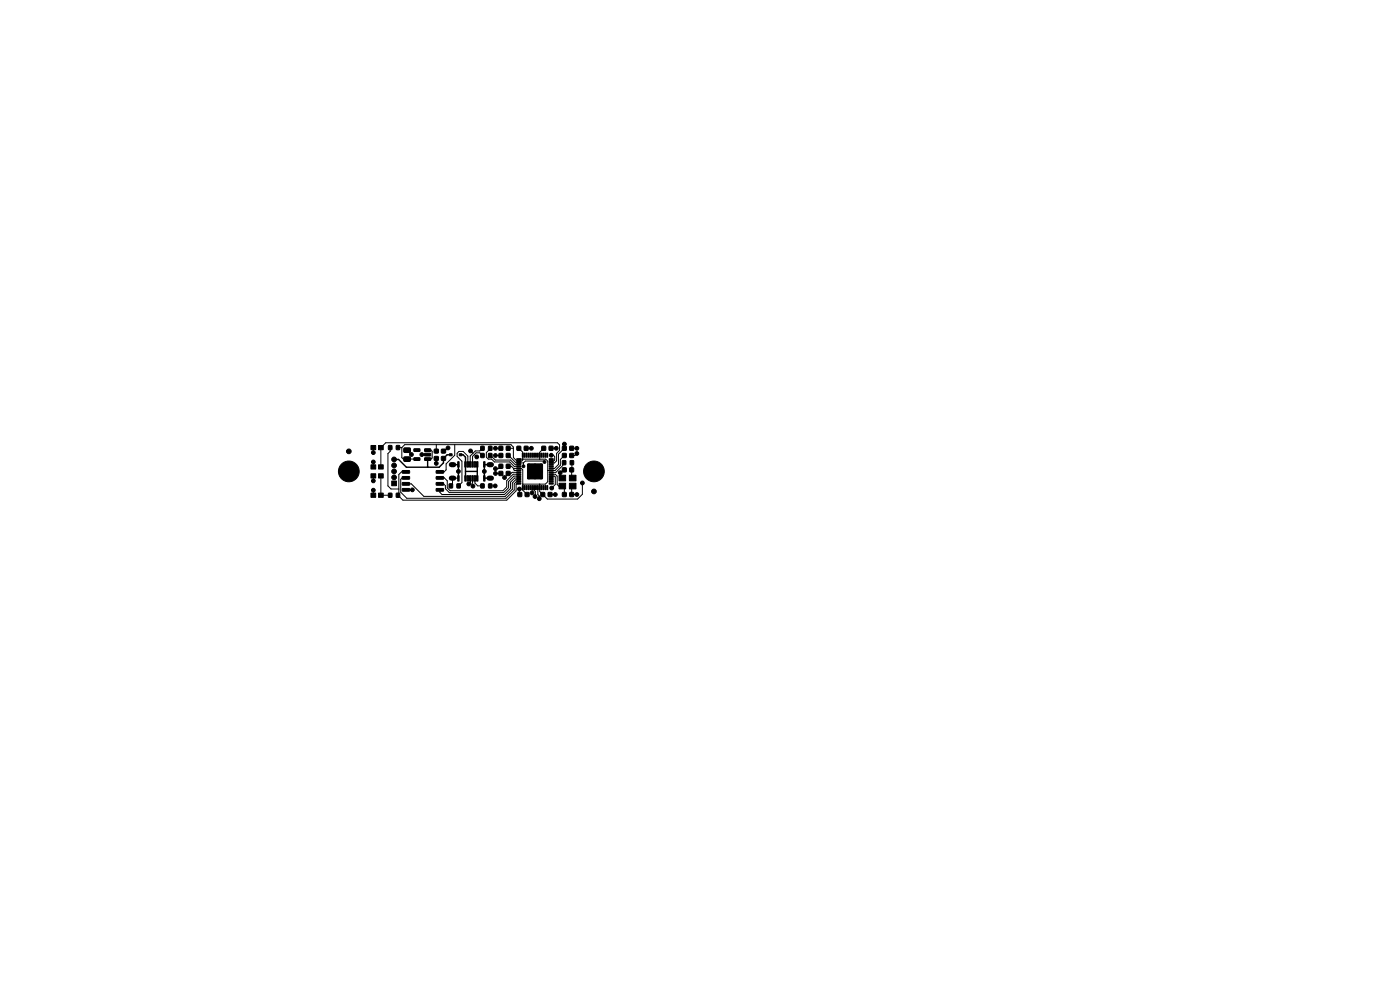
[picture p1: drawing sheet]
<svg xmlns="http://www.w3.org/2000/svg" width="297mm" height="210mm" viewBox="0 0 297 210" stroke-linecap="round" stroke-linejoin="round" font-family="sans-serif">
<g fill="#000" stroke="#000" stroke-width=".21">
<path d="M78.7 98.6h1v.9h-1zM78.7 94.5h1v.9h-1zM80.3 98.6h1v.9h-1zM80.3 94.5h1v.9h-1zM82.4 94.5h.7v.9h-.7zM84.1 94.5h.7v.9h-.7zM85.4 99.8h1.4l.1 .5-1.5 .1zM85.7 97l1.2-.1 .2 .2v.6l-.3 .2h-1l-.2-.3zM85.7 95.1l1.2-.1 .2 .2v.6l-.3 .2h-1l-.2-.3zM87.8 95.2h1.2l.1 .5-1.2 .1zM87.8 97.1h1.2l.1 .5-1.2 .1zM90.1 97.1h1.2l.1 .5-1.3 .1z"/>
<path d="M90.1 96.2l1.2-.1 .1 .5-1.3 .1zM90.1 95.2h1.2l.1 .5-1.3 .1zM92.6 99.8h1.4l.1 .5-1.5 .1zM92.1 95.3h.9v.8h-.9zM92.1 96.9h.9v.7h-.9zM93.7 96.9h.8v.7h-.8zM93.7 95.3h.8v.8h-.8zM95.4 96.3h.5v.4h-.5zM97.1 97.9h.3v1.2h-.3zM97.5 96.3h.5v.4h-.5zM98.6 97.9h.3v1.2h-.3zM99.1 97.9h.3v1.2h-.3z"/>
<path d="M99.6 97.9h.3v1.2h-.3zM100.1 97.9h.3v1.2h-.3zM100.6 97.9h.3v1.2h-.3zM101.1 97.9h.3v1.2h-.3zM102 94.7h.7v.8h-.7zM102 96.2h.7v.8h-.7zM102.6 97.9h.3v1.2h-.3zM103.7 94.7h.6v.8h-.6zM103.7 96.2h.6v.8h-.6zM105.9 98.5h.7v.8h-.7zM105.9 96.2h.7v.8h-.7zM105.9 94.7h.7v.8h-.7z"/>
<path d="M107.4 98.5h.8v.8h-.8zM107.4 96.2h.8v.8h-.8zM107.4 94.7h.8v.8h-.8zM109.7 94.7h.8v.8h-.8zM109.6 97.3h.9v.1l-.8 .1zM109.6 97.7h.9v.1l-.8 .1zM109.6 98.1h.9v.2h-.8zM109.6 98.5h.9v.2h-.8zM109.6 98.9h.9v.2h-.8zM109.6 99.3h.9v.1l-.8 .1zM109.6 99.7h.9v.1l-.8 .1zM110.8 96.1l.2 .1-.1 .8h-.1z"/>
<path d="M111.2 94.7h.8v.8h-.8zM111.2 96.1l.2 .1v.8h-.2zM111.6 96.1l.2 .1v.8h-.2zM112 96.1l.2 .1-.1 .8h-.1zM112.4 96.1l.2 .1-.1 .8h-.1zM112.8 96.1l.2 .1-.1 .8h-.1zM113.2 96.1l.2 .1v.8h-.2zM113.6 96.1l.2 .1v.8h-.2zM114 96.1l.2 .1-.1 .8h-.1zM114.4 96.1l.2 .1-.1 .8h-.1zM114.8 96.1l.2 .1-.1 .8h-.1zM115 94.7h.7v.8h-.7z"/>
<path d="M115.2 96.1l.2 .1v.8h-.2zM115.6 96.1l.2 .1v.8h-.2zM116 96.1l.2 .1-.1 .8h-.1zM116.5 94.7h.8v.8h-.8zM116.5 99.7h.8l.1 .1-.9 .1zM116.5 99.3h.8l.1 .1-.9 .1zM116.5 98.9h.8l.1 .2h-.9zM116.5 98.5h.8l.1 .2h-.9zM116.5 98.1h.8l.1 .2h-.9zM116.5 97.7h.8l.1 .1-.9 .1zM116.5 97.3h.8l.1 .1-.9 .1zM119.3 96.2h.8v.8h-.8z"/>
<path d="M119.3 97.7h.7v.9h-.7zM119.3 94.7h.8v.8h-.8zM119.3 99.3h.8v.8h-.8zM120.9 96.2h.8v.8h-.8zM120.9 94.7h.8v.8h-.8zM121 97.7h.7v.9h-.7zM120.9 99.3h.8v.8h-.8zM78.7 104.6h1v.9h-1zM78.7 100.5h1v.9h-1zM80.3 104.6h1v.9h-1zM80.3 100.5h1v.9h-1zM83.1 102h1v1h-1z"/>
<path d="M82.4 104.6h.7v.9h-.7zM84.1 104.6h.7v.9h-.7zM85.4 101.1h1.4l.1 .5-1.5 .1zM85.4 102.4h1.4l.1 .4-1.5 .1zM85.4 103.7l1.4-.1 .1 .5-1.5 .1zM92.6 103.7l1.4-.1 .1 .5-1.5 .1zM92.6 102.4h1.4l.1 .4-1.5 .1zM92.6 101.1h1.4l.1 .5-1.5 .1zM95.3 102.7h.7v.8h-.7zM97.1 100.9h.3v1.2h-.3zM97 102.7h.6v.8h-.6zM98.6 100.9h.3v1.2h-.3z"/>
<path d="M99.1 100.9h.3v1.2h-.3zM99.6 100.9h.3v1.2h-.3zM100.1 100.9h.3v1.2h-.3zM100.6 100.9h.3v1.2h-.3zM101.1 100.9h.3v1.2h-.3zM102.6 100.9h.3v1.2h-.3zM102 102.7h.7v.8h-.7zM103.7 102.7h.6v.8h-.6zM105.9 100h.7v.8h-.7zM107.4 100h.8v.8h-.8zM109.6 100.1h.9v.1l-.8 .1zM109.6 100.5h.9v.2h-.8z"/>
<path d="M109.6 100.9h.9v.2h-.8zM109.6 101.3h.9v.1l-.8 .1zM109.6 101.7h.9v.1l-.8 .1zM109.6 102.1h.9v.1l-.8 .1zM109.6 102.5h.9v.2h-.8zM109.9 104.5h.8v.8h-.8zM110.8 103l.2 .1-.1 .8-.1-.1zM111.2 103l.2 .1v.8l-.2-.1zM111.6 103l.2 .1v.8l-.2-.1zM111.9 98.4h3.2v3.2h-3.2zM112 103l.2 .1-.1 .8-.1-.1zM111.4 104.5h.8v.8h-.8z"/>
<path d="M112.4 103l.2 .1-.1 .8-.1-.1zM112.8 103l.2 .1-.1 .8-.1-.1zM113.2 103l.2 .1v.8l-.2-.1zM113.6 103l.2 .1v.8l-.2-.1zM114 103l.2 .1-.1 .8-.1-.1zM114.4 103l.2 .1-.1 .8-.1-.1zM114.8 104.5h.7v.8h-.7zM114.8 103l.2 .1-.1 .8-.1-.1zM115.2 103l.2 .1v.8l-.2-.1zM115.6 103l.2 .1v.8l-.2-.1zM116 103l.2 .1-.1 .8-.1-.1zM116.3 104.5h.8v.8h-.8z"/>
<path d="M116.5 102.5h.8l.1 .2h-.9zM116.5 102.1h.8l.1 .1-.9 .1zM116.5 101.7h.8l.1 .1-.9 .1zM116.5 101.3h.8l.1 .1-.9 .1zM116.5 100.9h.8l.1 .2h-.9zM116.5 100.5h.8l.1 .2h-.9zM116.5 100.1h.8l.1 .1-.9 .1zM119.3 104.5h.8v.8h-.8zM118.6 100.8h1.4v1.2h-1.4zM118.6 102.5h1.4v1.2h-1.4zM120.9 104.5h.8v.8h-.8zM120.8 100.8h1.4v1.2h-1.4z"/>
<path d="M120.8 102.5h1.4v1.2h-1.4z"/>
<circle cx="74" cy="100" r="2.2"/>
<circle cx="74" cy="95.8" r=".5"/>
<circle cx="79.2" cy="96" r=".4"/>
<circle cx="79.2" cy="98" r=".4"/>
<circle cx="83.6" cy="100" r=".5"/>
<circle cx="83.6" cy="97.5" r=".5"/>
<circle cx="83.6" cy="98.7" r=".5"/>
<circle cx="87.3" cy="96.4" r=".4"/>
<circle cx="89.5" cy="96.4" r=".4"/>
<circle cx="92.6" cy="98.3" r=".4"/>
<circle cx="95" cy="95" r=".4"/>
<circle cx="99.8" cy="95.7" r=".4"/>
<circle cx="101.1" cy="96.9" r=".4"/>
<circle cx="105.1" cy="95.1" r=".4"/>
<circle cx="105.1" cy="99.4" r=".4"/>
<circle cx="105.1" cy="96.6" r=".4"/>
<circle cx="111" cy="98.9" r=".3"/>
<circle cx="112.2" cy="98.7" r=".3"/>
<circle cx="112.7" cy="95.1" r=".4"/>
<circle cx="113.5" cy="98.7" r=".3"/>
<circle cx="114.8" cy="98.7" r=".3"/>
<circle cx="115.5" cy="98" r=".3"/>
<circle cx="116.9" cy="96.6" r=".4"/>
<circle cx="118" cy="95.1" r=".4"/>
<circle cx="119.7" cy="94.2" r=".4"/>
<circle cx="122.4" cy="95.1" r=".4"/>
<circle cx="122.4" cy="96.2" r=".4"/>
<circle cx="126" cy="100" r="2.2"/>
<circle cx="79.2" cy="102" r=".4"/>
<circle cx="79.2" cy="104" r=".4"/>
<circle cx="83.6" cy="101.3" r=".5"/>
<circle cx="87.5" cy="103.9" r=".4"/>
<circle cx="97.2" cy="100" r=".4"/>
<circle cx="99.4" cy="102.7" r=".4"/>
<circle cx="100.3" cy="103.1" r=".4"/>
<circle cx="102.8" cy="100" r=".4"/>
<circle cx="105.1" cy="103.1" r=".4"/>
<circle cx="105.1" cy="100.4" r=".4"/>
<circle cx="107" cy="101.3" r=".4"/>
<circle cx="110.2" cy="103.7" r=".4"/>
<circle cx="112.2" cy="100" r=".3"/>
<circle cx="112.2" cy="101.3" r=".3"/>
<circle cx="112.9" cy="104.6" r=".4"/>
<circle cx="113.5" cy="100" r=".3"/>
<circle cx="113.5" cy="101.3" r=".3"/>
<circle cx="113.5" cy="105.3" r=".4"/>
<circle cx="114.4" cy="105.8" r=".4"/>
<circle cx="114.8" cy="100" r=".3"/>
<circle cx="114.8" cy="101.3" r=".3"/>
<circle cx="117" cy="103.5" r=".4"/>
<circle cx="117.8" cy="104.9" r=".4"/>
<circle cx="118.8" cy="100.3" r=".4"/>
<circle cx="122.4" cy="104.9" r=".4"/>
<circle cx="123.5" cy="102.5" r=".4"/>
<circle cx="126" cy="104.3" r=".5"/>
</g>
<path d="M95.8 98.6h.4M103.8 98.6h.4M95.8 101.4h.4M103.8 101.4h.4" fill="none" stroke="#000" stroke-width="1.1"/>
<g fill="none" stroke="#000" stroke-width=".21">
<path d="M79.2 95v1M79.2 98v1.1M82.8 94.9v.8l-.5 .5v6.9l.7 .6h1.6M84.4 94.9h.1M84.4 94.9h.8M85.2 94.9v2.2l.4 .3h2.8M85.2 94.9l.7-.6h22.5l.5 .5v2.3l.8 .7h1l.2-.2v-1.7l-.8-.8M86.4 97.4h.1M90.7 95.5h.7l.3 .2v1.4l-.3 .3h-.7M92.6 94.3v1.4M92.6 97.2v1.1M96.5 94.3v2.3l-1.9 1.8v1.3l-.4 .4h-.9"/>
<path d="M99.2 98.5v-1.7l-1-1h-.8l-.4 .3v.7l1 1v4.6l-.7 .7M99.8 95.7l.5 .5M100.6 96.4l.5 .5M102.3 96.6l-.5-.5h-.8l-.8 .7v1.7M102.3 95.1l-.5 .6h-1l-1 1v1.8M102.8 100h.1M104 96.6l1.1 1h3.2l1 1h.8M104 95.1l-.8 .9v1l.4 .4h.7l.6 .6h3.2l1.1 1h.9M105.1 96.6h1.2M105.1 95.1h1.2M106.3 96.6h.1M106.3 98.9l-.6 .5h-.6"/>
<path d="M107.8 96.6l1.7 1.6h1.5M107.8 95.1h1.1M107.8 98.9h.7l.5 .5M109 99.4h1.6l.3 .3v4.3l.9 .9M109 99.4l.1 .4h1M110.1 97.4h5.7l.4 .4v4.4l-.5 .5h-4.8M110.9 97.4h.1M111 98.2h.1M111 98.2v.7M111.6 95.1h1.1M114.5 97.4h.1M115.3 95.1l-.8 .8v1.5"/>
<path d="M115.5 98l-.2-.2h-3.9l-.4 .4M116.2 99.8h.1M116.9 95.1h1.1M116.9 98.2h.7l.5-.4v-1.6l.6-.7v-1.1l-.4-.5h-36.5l-1 1.1v4.1M116.9 96.6h.5l.3 .2v.8l-.2 .2h-.6M119.7 98.1l-.3 .3v.4l-1.5 1.4h-1M119.7 95.1v-.9v.9l-1.2 1.2v2.2l-.9 .9h-.7M119.7 99.7h-.2l-.7 .6v.7l.5 .4M119.7 96.6l-.8 .9v1.2l-1.1 1.1h-1.6M121.3 95.1h1.1M121.3 98.1v3.1l.2 .2M122.4 96.2l-.4 .4h-.7"/>
<path d="M79.2 101v1M79.2 104v1.1M80.8 101v4.1h2M86.1 103.9h1.4M86.1 100.1h-.9l-.6 .6v4.2l-.2 .2 1.1 1h22l2-2v-1.3l.2-.2h.4M86.1 101.4h-.8l-.3 .3v2.7l1.3 1.3h21l1.8-1.7v-1.4l.4-.4h.6M97.2 100h.1M97.2 101.5l-1.2-.1v1.3l-.4 .4M99.8 101.5v.8l-.4 .4M100.2 101.5l-.1 1.4 .2 .2M100.8 101.5v1l.5 .6h1M104 103.1h1.1"/>
<path d="M105.1 100.4h1.2M106.3 100.4h.1M110.1 100.6h-1.2l-1.4 1.4v1.3l-.8 .8h-11.2l-.6-.6v-1.5l-.6-.6h-1M110.1 100.2h-1.5l-.2 .2h-.6l-.8 .9M110.1 101.4h-.9l-.9 .9v1.3l-1.3 1.3h-13.2l-.5-.5v-.5M110.1 101h-1.1l-1.1 1.1v1.4l-1.1 1h-11.5l-.8-.8v-.7l-.4-.4h-.8M110.1 101.8h-.7l-.7 .7v1.3l-1.5 1.5h-17.3l-2.6-2.7h-1.2M110.2 103.7l.1 1.2M112.9 103.4v1.2M113.3 103.4v.6l.3 .3-.1 1M114.1 103.4v1.5l.3 .3v.6M114.4 105.4h.1"/>
<path d="M114.5 102.7h.1M116.7 104.9h1.1M116.9 100.6h.9l.4 .4v1.8l.3 .3h.8l.4 .4v1.4M116.9 101h.7l.2 .2v1.6l-.8 .7M121.5 103.1l-.2 .2v1.6h1.1M123.5 102.4v2.5l-1 1h-6.4l-1.6-1.6v-1.6"/>
</g>
<path d="M86.4 95.5l.9 .9M89.5 96.4h1.2M90.7 97.4l.1 1.7M95 95l-.9 .7M95.6 96.5h-.7l-.8 .7v1l-.9 .9h-7l-1.6-1.6h-1M96 98.6l1.2-.1v3M97.7 96.5h.5l.6 .5v4.5M101.2 98.5v3M104 98.6l-1.2-.1v3l1.2-.1M98.8 100h2.4" fill="none" stroke="#000" stroke-width=".3"/>
</svg>
